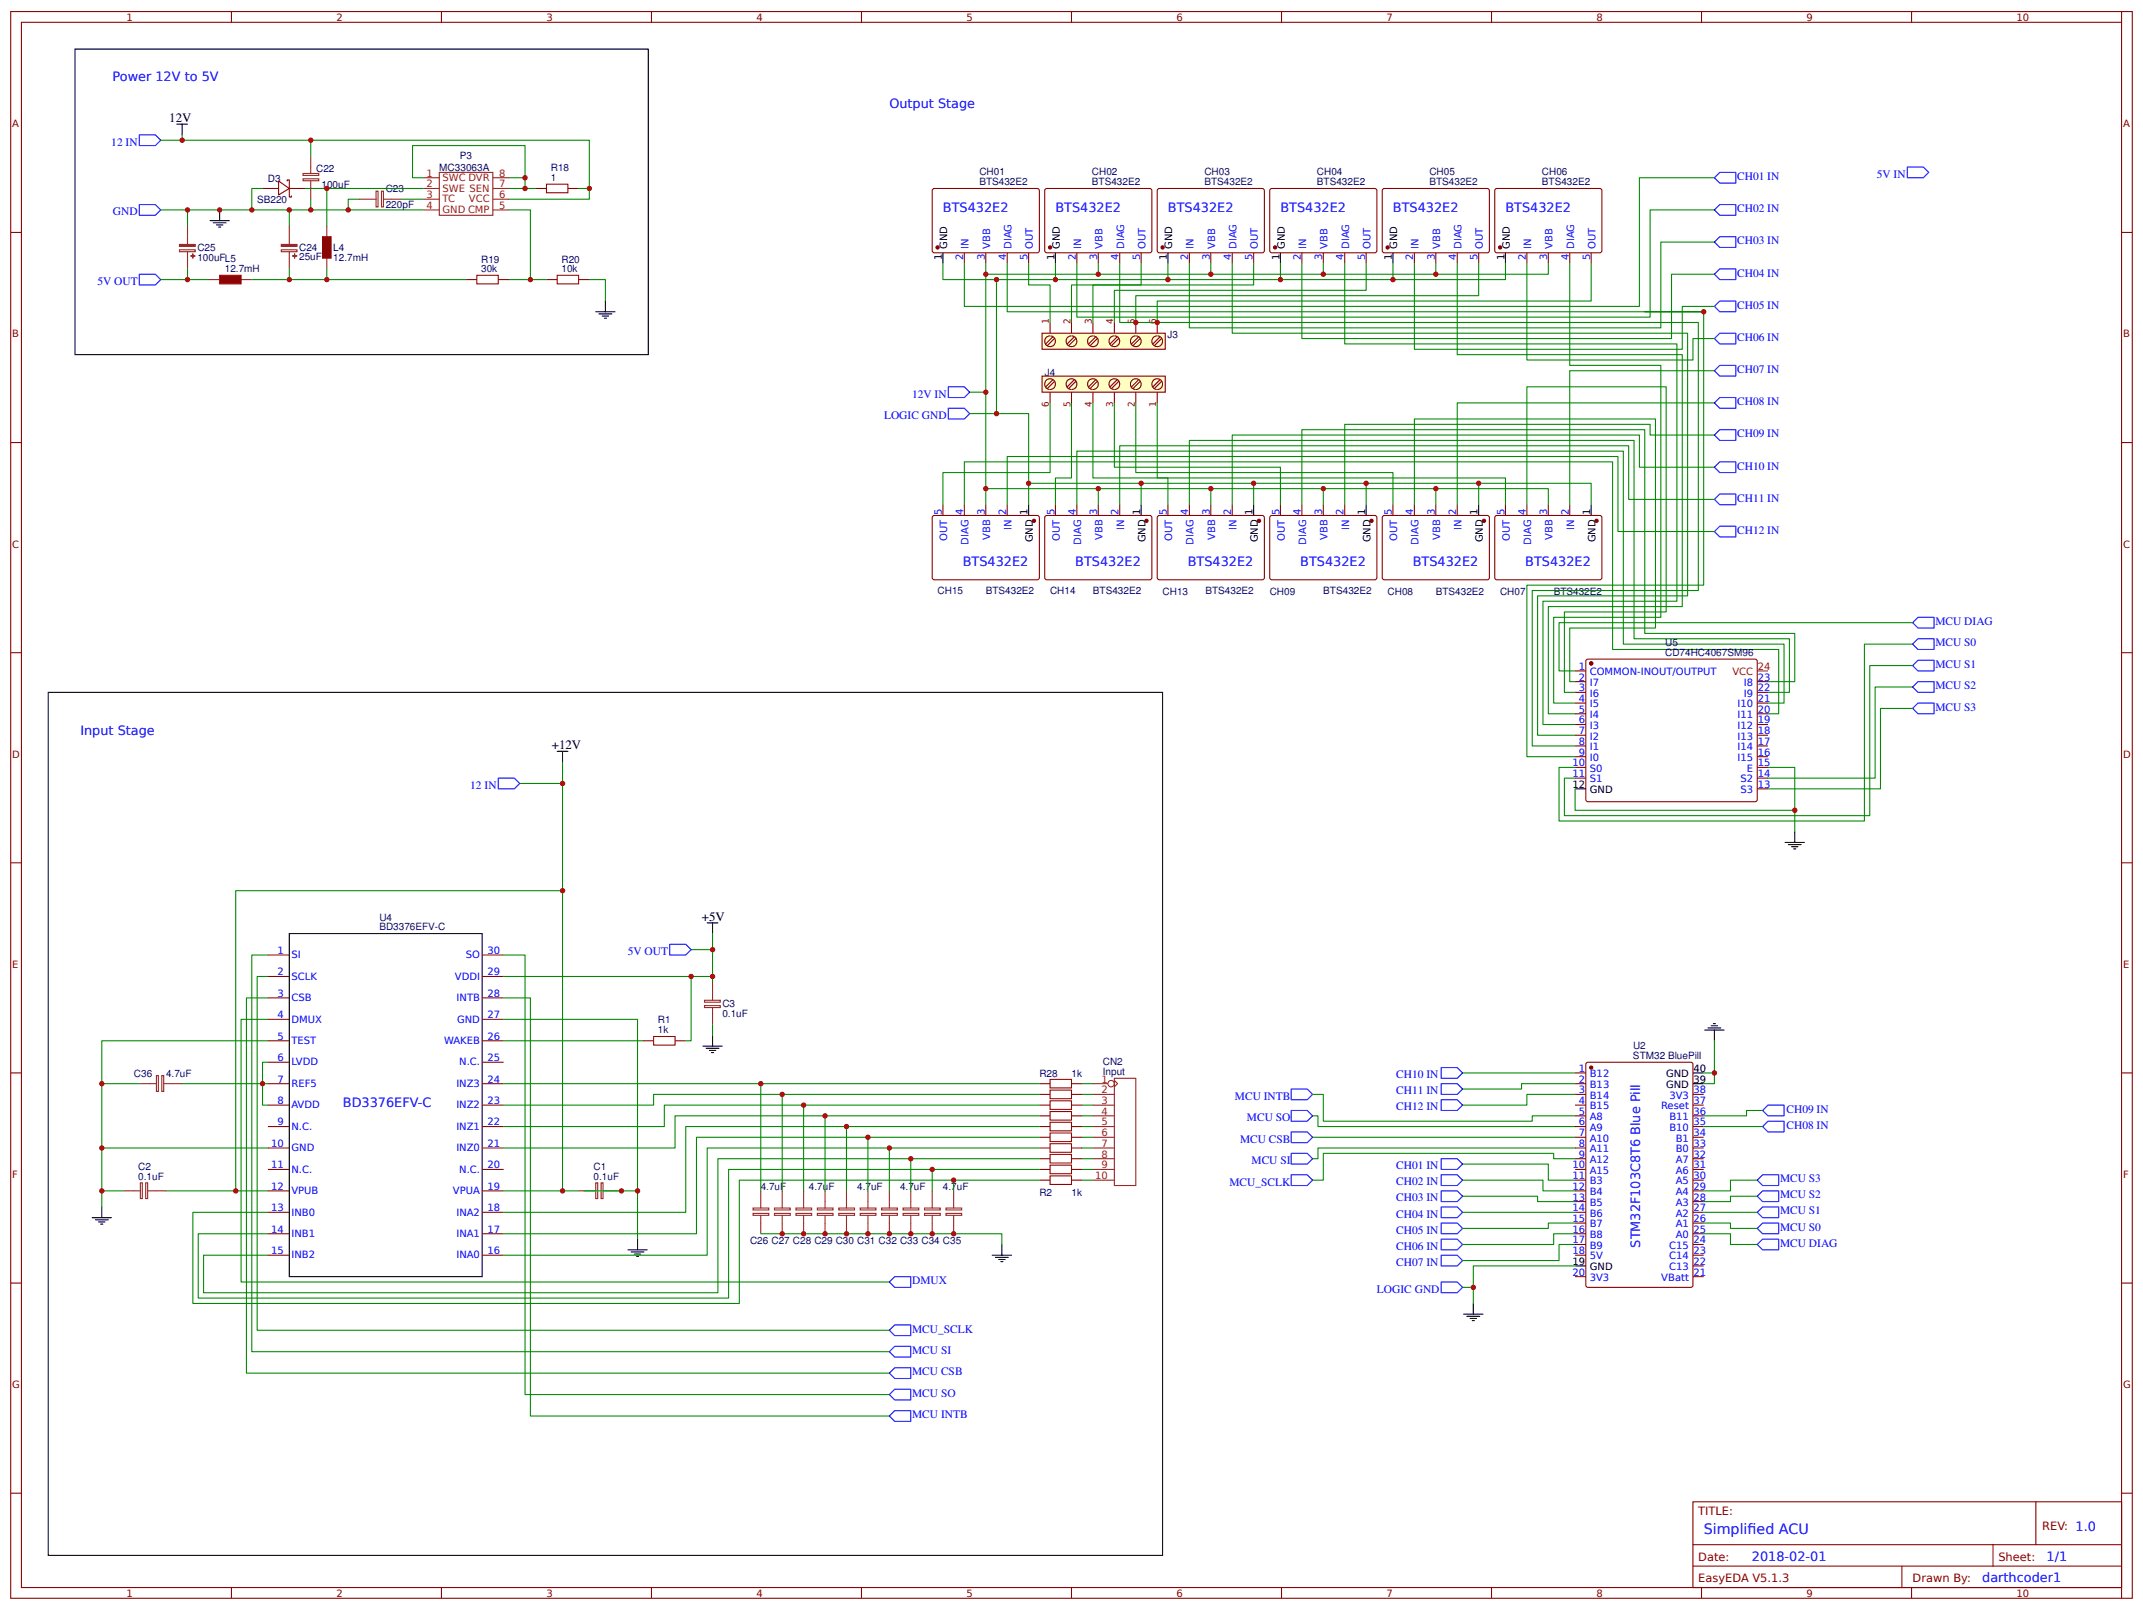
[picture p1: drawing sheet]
<svg xmlns="http://www.w3.org/2000/svg" width="529mm" height="397mm" viewBox="0 0 529 397" stroke-linecap="round" stroke-linejoin="round" font-family="sans-serif">
<defs><g id="words">
<g font-size="3.5" fill="#00f">
<text x="420.7" y="378.6">Simplifed ACU</text>
<text x="431.5" y="378.6">i</text>
</g>
<g font-size="3.2" fill="#00f">
<text x="27.8" y="20.1">Power 12V to 5V</text>
<text x="219.6" y="26.7">Output Stage</text>
<text x="232.8" y="52.4">BTS432E2</text>
<text x="260.6" y="52.4">BTS432E2</text>
<text x="288.4" y="52.4">BTS432E2</text>
<text x="316.2" y="52.4">BTS432E2</text>
<text x="344" y="52.4">BTS432E2</text>
<text x="371.7" y="52.4">BTS432E2</text>
<text x="237.7" y="139.7">BTS432E2</text>
<text x="265.5" y="139.7">BTS432E2</text>
<text x="293.3" y="139.7">BTS432E2</text>
<text x="321.1" y="139.7">BTS432E2</text>
<text x="348.9" y="139.7">BTS432E2</text>
<text x="376.6" y="139.7">BTS432E2</text>
<text x="19.8" y="181.5">Input Stage</text>
<text x="84.7" y="273.3">BD3376EFV-C</text>
<text x="405" y="307.9" transform="rotate(-90 405 307.9)">STM32F103C8T6 Blue Pill</text>
<text x="432.6" y="385.2">2018-02-01</text>
<text x="505.4" y="385.2">1/1</text>
<text x="489.5" y="390.5">darthcoder1</text>
</g>
<g font-size="3.2">
<text x="41.8" y="30.1">12V</text>
<text x="136.3" y="184.9">+12V</text>
<text x="173.3" y="227.2">+5V</text>
</g>
<g font-size="2.8" fill="#00f">
<text x="27.5" y="35.9">12 IN</text>
<text x="429" y="44.4">CH01 IN</text>
<text x="463.4" y="43.9">5V IN</text>
<text x="27.9" y="53.1">GND</text>
<text x="429" y="52.4">CH02 IN</text>
<text x="429" y="60.3">CH03 IN</text>
<text x="24" y="70.3">5V OUT</text>
<text x="429" y="68.3">CH04 IN</text>
<text x="429" y="76.2">CH05 IN</text>
<text x="429" y="84.1">CH06 IN</text>
<text x="429" y="92.1">CH07 IN</text>
<text x="225.2" y="98.1">12V IN</text>
<text x="429" y="100">CH08 IN</text>
<text x="218.3" y="103.4">LOGIC GND</text>
<text x="429" y="107.9">CH09 IN</text>
<text x="429" y="115.9">CH10 IN</text>
<text x="429" y="123.8">CH11 IN</text>
<text x="429" y="131.8">CH12 IN</text>
<text x="477.9" y="154.2">MCU DIAG</text>
<text x="477.9" y="159.5">MCU S0</text>
<text x="477.9" y="164.8">MCU S1</text>
<text x="477.9" y="170.1">MCU S2</text>
<text x="477.9" y="175.4">MCU S3</text>
<text x="116.1" y="194.7">12 IN</text>
<text x="155" y="235.7">5V OUT</text>
<text x="344.8" y="266.1">CH10 IN</text>
<text x="304.9" y="271.4">MCU INTB</text>
<text x="344.8" y="270">CH11 IN</text>
<text x="344.8" y="274">CH12 IN</text>
<text x="441.1" y="274.6">CH09 IN</text>
<text x="306.2" y="282">MCU CSB</text>
<text x="307.9" y="276.7">MCU SO</text>
<text x="441.1" y="278.6">CH08 IN</text>
<text x="309" y="287.3">MCU SI</text>
<text x="303.6" y="292.6">MCU_SCLK</text>
<text x="344.8" y="288.6">CH01 IN</text>
<text x="344.8" y="292.5">CH02 IN</text>
<text x="439.5" y="291.8">MCU S3</text>
<text x="344.8" y="296.5">CH03 IN</text>
<text x="439.5" y="299.7">MCU S1</text>
<text x="439.5" y="295.8">MCU S2</text>
<text x="344.8" y="300.5">CH04 IN</text>
<text x="344.8" y="304.4">CH05 IN</text>
<text x="439.5" y="303.7">MCU S0</text>
<text x="344.8" y="308.4">CH06 IN</text>
<text x="439.5" y="307.7">MCU DIAG</text>
<text x="225.2" y="317">DMUX</text>
<text x="344.8" y="312.4">CH07 IN</text>
<text x="340" y="319">LOGIC GND</text>
<text x="225.2" y="328.9">MCU_SCLK</text>
<text x="225.2" y="334.2">MCU SI</text>
<text x="225.2" y="339.5">MCU CSB</text>
<text x="225.2" y="344.7">MCU SO</text>
<text x="225.2" y="350">MCU INTB</text>
</g>
<g font-size="2.8" fill="#800">
<text x="419.4" y="373.8">TITLE:</text>
<text x="504.3" y="377.5">REV: 1.0</text>
<text x="419.4" y="385.2">Date:</text>
<text x="493.4" y="385.2">Sheet:</text>
<text x="419.4" y="390.5">EasyEDA V5.1.3</text>
<text x="472.3" y="390.5">Drawn By:</text>
</g>
<g font-size="2.5" fill="#800">
<text x="31.2" y="5.1">1</text>
<text x="83.1" y="5.1">2</text>
<text x="134.9" y="5.1">3</text>
<text x="186.8" y="5.1">4</text>
<text x="238.7" y="5.1">5</text>
<text x="290.5" y="5.1">6</text>
<text x="342.4" y="5.1">7</text>
<text x="394.2" y="5.1">8</text>
<text x="446.1" y="5.1">9</text>
<text x="497.9" y="5.1">10</text>
<text x="3" y="31.4">A</text>
<text x="524.3" y="31.4">A</text>
<text x="3" y="83.3">B</text>
<text x="524.3" y="83.3">B</text>
<text x="3" y="135.1">C</text>
<text x="524.3" y="135.1">C</text>
<text x="3" y="187">D</text>
<text x="524.3" y="187">D</text>
<text x="3" y="238.9">E</text>
<text x="524.3" y="238.9">E</text>
<text x="3" y="290.7">F</text>
<text x="524.3" y="290.7">F</text>
<text x="3" y="342.6">G</text>
<text x="524.3" y="342.6">G</text>
<text x="31.2" y="394">1</text>
<text x="83.1" y="394">2</text>
<text x="134.9" y="394">3</text>
<text x="186.8" y="394">4</text>
<text x="238.7" y="394">5</text>
<text x="290.5" y="394">6</text>
<text x="342.4" y="394">7</text>
<text x="394.2" y="394">8</text>
<text x="446.1" y="394">9</text>
<text x="497.9" y="394">10</text>
</g>
<g font-size="2.5" fill="#000080">
<text x="113.5" y="39.3">P3</text>
<text x="66.1" y="44.8">D3</text>
<text x="78.1" y="42.4">C22</text>
<text x="79.4" y="46.4">100uF</text>
<text x="95.3" y="47.4">C23</text>
<text x="108.5" y="42.2">MC33063A</text>
<text x="136" y="44.7">1</text>
<text x="136" y="42.3">R18</text>
<text x="241.8" y="45.7">BTS432E2</text>
<text x="241.8" y="43.3">CH01</text>
<text x="269.6" y="45.7">BTS432E2</text>
<text x="269.6" y="43.3">CH02</text>
<text x="297.4" y="45.7">BTS432E2</text>
<text x="297.4" y="43.3">CH03</text>
<text x="325.2" y="45.7">BTS432E2</text>
<text x="325.2" y="43.3">CH04</text>
<text x="353" y="45.7">BTS432E2</text>
<text x="353" y="43.3">CH05</text>
<text x="380.7" y="45.7">BTS432E2</text>
<text x="380.7" y="43.3">CH06</text>
<text x="63.5" y="50.1">SB220</text>
<text x="95.2" y="51.4">220pF</text>
<text x="48.7" y="64.3">100uFL5</text>
<text x="48.7" y="61.9">C25</text>
<text x="73.9" y="64.3">25uF</text>
<text x="73.9" y="62">C24</text>
<text x="82.3" y="64.3">12.7mH</text>
<text x="82.3" y="62">L4</text>
<text x="118.8" y="64.8">R19</text>
<text x="138.7" y="64.8">R20</text>
<text x="55.5" y="67.1">12.7mH</text>
<text x="118.8" y="67.1">30k</text>
<text x="138.6" y="67.1">10k</text>
<text x="288.3" y="83.5">J3</text>
<text x="258" y="92.7">J4</text>
<text x="231.5" y="146.7">CH15</text>
<text x="243.4" y="146.7">BTS432E2</text>
<text x="259.3" y="146.7">CH14</text>
<text x="269.9" y="146.7">BTS432E2</text>
<text x="287.1" y="146.9">CH13</text>
<text x="297.7" y="146.7">BTS432E2</text>
<text x="313.5" y="146.9">CH09</text>
<text x="326.8" y="146.7">BTS432E2</text>
<text x="342.6" y="146.9">CH08</text>
<text x="354.5" y="146.9">BTS432E2</text>
<text x="370.4" y="146.9">CH07</text>
<text x="383.6" y="146.9">BTS432E2</text>
<text x="411.2" y="161.9">CD74HC4067SM96</text>
<text x="411.2" y="159.5">U5</text>
<text x="93.7" y="227.2">U4</text>
<text x="93.7" y="229.6">BD3376EFV-C</text>
<text x="178.4" y="250.9">0.1uF</text>
<text x="178.4" y="248.5">C3</text>
<text x="162.5" y="255">1k</text>
<text x="162.5" y="252.6">R1</text>
<text x="272.3" y="262.9">CN2</text>
<text x="403.2" y="261.4">STM32 BluePill</text>
<text x="403.2" y="258.9">U2</text>
<text x="33.1" y="265.7">C36</text>
<text x="41" y="265.7">4.7uF</text>
<text x="256.6" y="265.7">R28</text>
<text x="264.6" y="265.7">1k</text>
<text x="272.3" y="265.3">Input</text>
<text x="34.1" y="291.1">0.1uF</text>
<text x="34.1" y="288.7">C2</text>
<text x="146.6" y="291.1">0.1uF</text>
<text x="146.6" y="288.7">C1</text>
<text x="187.9" y="293.7">4.7uF</text>
<text x="199.8" y="293.7">4.7uF</text>
<text x="211.7" y="293.7">4.7uF</text>
<text x="222.2" y="293.7">4.7uF</text>
<text x="232.8" y="293.7">4.7uF</text>
<text x="256.6" y="295.1">R2</text>
<text x="264.6" y="295.1">1k</text>
<text x="185.2" y="307">C26 C27 C28 C29 C30 C31 C32 C33 C34 C35</text>
</g>
<g font-size="2.5" fill="#8d2323">
<text x="105.3" y="43.6">1</text>
<text x="105.3" y="46.2">2</text>
<text x="109.3" y="44.7">SWC DVR</text>
<text x="109.3" y="47.3">SWE SEN</text>
<text x="123.3" y="46.2">7</text>
<text x="123.3" y="43.6">8</text>
<text x="105.3" y="48.9">3</text>
<text x="105.3" y="51.5">4</text>
<text x="109.3" y="50">TC</text>
<text x="109.3" y="52.6">GND CMP</text>
<text x="115.8" y="50">VCC</text>
<text x="123.3" y="51.5">5</text>
<text x="123.3" y="48.9">6</text>
<text x="272" y="267.2">1</text>
<text x="272" y="269.8">2</text>
<text x="272" y="272.5">3</text>
<text x="272" y="275.1">4</text>
<text x="272" y="277.8">5</text>
<text x="272" y="280.4">6</text>
<text x="272" y="283.1">7</text>
<text x="272" y="285.7">8</text>
<text x="270.4" y="291">10</text>
<text x="272" y="288.3">9</text>
</g>
<g font-size="2.5">
<text x="232.6" y="64.1" transform="rotate(-90 232.6 64.1)">1</text>
<text x="233.9" y="61.4" transform="rotate(-90 233.9 61.4)">GND</text>
<text x="260.3" y="64.1" transform="rotate(-90 260.3 64.1)">1</text>
<text x="261.7" y="61.4" transform="rotate(-90 261.7 61.4)">GND</text>
<text x="288.1" y="64.1" transform="rotate(-90 288.1 64.1)">1</text>
<text x="289.5" y="61.4" transform="rotate(-90 289.5 61.4)">GND</text>
<text x="315.9" y="64.1" transform="rotate(-90 315.9 64.1)">1</text>
<text x="317.2" y="61.4" transform="rotate(-90 317.2 61.4)">GND</text>
<text x="343.7" y="64.1" transform="rotate(-90 343.7 64.1)">1</text>
<text x="345" y="61.4" transform="rotate(-90 345 61.4)">GND</text>
<text x="371.5" y="64.1" transform="rotate(-90 371.5 64.1)">1</text>
<text x="372.8" y="61.4" transform="rotate(-90 372.8 61.4)">GND</text>
<text x="253.7" y="127.1" transform="rotate(-90 253.7 127.1)">1</text>
<text x="281.5" y="127.1" transform="rotate(-90 281.5 127.1)">1</text>
<text x="309.3" y="127.1" transform="rotate(-90 309.3 127.1)">1</text>
<text x="337.1" y="127.1" transform="rotate(-90 337.1 127.1)">1</text>
<text x="364.9" y="127.1" transform="rotate(-90 364.9 127.1)">1</text>
<text x="392.6" y="127.1" transform="rotate(-90 392.6 127.1)">1</text>
<text x="255.1" y="133.9" transform="rotate(-90 255.1 133.9)">GND</text>
<text x="282.8" y="133.9" transform="rotate(-90 282.8 133.9)">GND</text>
<text x="310.6" y="133.9" transform="rotate(-90 310.6 133.9)">GND</text>
<text x="338.4" y="133.9" transform="rotate(-90 338.4 133.9)">GND</text>
<text x="366.2" y="133.9" transform="rotate(-90 366.2 133.9)">GND</text>
<text x="394" y="133.9" transform="rotate(-90 394 133.9)">GND</text>
<text x="388.3" y="194.4">12</text>
<text x="392.6" y="195.7">GND</text>
<text x="411.4" y="268.5">GND</text>
<text x="411.4" y="265.9">GND</text>
<text x="418.2" y="267.2">39</text>
<text x="418.2" y="264.5">40</text>
<text x="388.3" y="312.2">19</text>
<text x="392.6" y="313.5">GND</text>
</g>
<g font-size="2.5" fill="#00f">
<text x="237.9" y="64.1" transform="rotate(-90 237.9 64.1)">2</text>
<text x="239.2" y="61.4" transform="rotate(-90 239.2 61.4)">IN</text>
<text x="243.2" y="64.1" transform="rotate(-90 243.2 64.1)">3</text>
<text x="244.5" y="61.4" transform="rotate(-90 244.5 61.4)">VBB</text>
<text x="248.4" y="64.1" transform="rotate(-90 248.4 64.1)">4</text>
<text x="249.8" y="61.4" transform="rotate(-90 249.8 61.4)">DIAG</text>
<text x="253.7" y="64.1" transform="rotate(-90 253.7 64.1)">5</text>
<text x="255.1" y="61.4" transform="rotate(-90 255.1 61.4)">OUT</text>
<text x="265.6" y="64.1" transform="rotate(-90 265.6 64.1)">2</text>
<text x="267" y="61.4" transform="rotate(-90 267 61.4)">IN</text>
<text x="270.9" y="64.1" transform="rotate(-90 270.9 64.1)">3</text>
<text x="272.3" y="61.4" transform="rotate(-90 272.3 61.4)">VBB</text>
<text x="276.2" y="64.1" transform="rotate(-90 276.2 64.1)">4</text>
<text x="277.5" y="61.4" transform="rotate(-90 277.5 61.4)">DIAG</text>
<text x="281.5" y="64.1" transform="rotate(-90 281.5 64.1)">5</text>
<text x="282.8" y="61.4" transform="rotate(-90 282.8 61.4)">OUT</text>
<text x="293.4" y="64.1" transform="rotate(-90 293.4 64.1)">2</text>
<text x="294.7" y="61.4" transform="rotate(-90 294.7 61.4)">IN</text>
<text x="298.7" y="64.1" transform="rotate(-90 298.7 64.1)">3</text>
<text x="300" y="61.4" transform="rotate(-90 300 61.4)">VBB</text>
<text x="304" y="64.1" transform="rotate(-90 304 64.1)">4</text>
<text x="305.3" y="61.4" transform="rotate(-90 305.3 61.4)">DIAG</text>
<text x="309.3" y="64.1" transform="rotate(-90 309.3 64.1)">5</text>
<text x="310.6" y="61.4" transform="rotate(-90 310.6 61.4)">OUT</text>
<text x="321.2" y="64.1" transform="rotate(-90 321.2 64.1)">2</text>
<text x="322.5" y="61.4" transform="rotate(-90 322.5 61.4)">IN</text>
<text x="326.5" y="64.1" transform="rotate(-90 326.5 64.1)">3</text>
<text x="327.8" y="61.4" transform="rotate(-90 327.8 61.4)">VBB</text>
<text x="331.8" y="64.1" transform="rotate(-90 331.8 64.1)">4</text>
<text x="333.1" y="61.4" transform="rotate(-90 333.1 61.4)">DIAG</text>
<text x="337.1" y="64.1" transform="rotate(-90 337.1 64.1)">5</text>
<text x="338.4" y="61.4" transform="rotate(-90 338.4 61.4)">OUT</text>
<text x="349" y="64.1" transform="rotate(-90 349 64.1)">2</text>
<text x="350.3" y="61.4" transform="rotate(-90 350.3 61.4)">IN</text>
<text x="354.3" y="64.1" transform="rotate(-90 354.3 64.1)">3</text>
<text x="355.6" y="61.4" transform="rotate(-90 355.6 61.4)">VBB</text>
<text x="359.6" y="64.1" transform="rotate(-90 359.6 64.1)">4</text>
<text x="360.9" y="61.4" transform="rotate(-90 360.9 61.4)">DIAG</text>
<text x="364.9" y="64.1" transform="rotate(-90 364.9 64.1)">5</text>
<text x="366.2" y="61.4" transform="rotate(-90 366.2 61.4)">OUT</text>
<text x="376.8" y="64.1" transform="rotate(-90 376.8 64.1)">2</text>
<text x="378.1" y="61.4" transform="rotate(-90 378.1 61.4)">IN</text>
<text x="382.1" y="64.1" transform="rotate(-90 382.1 64.1)">3</text>
<text x="383.4" y="61.4" transform="rotate(-90 383.4 61.4)">VBB</text>
<text x="387.3" y="64.1" transform="rotate(-90 387.3 64.1)">4</text>
<text x="388.7" y="61.4" transform="rotate(-90 388.7 61.4)">DIAG</text>
<text x="392.6" y="64.1" transform="rotate(-90 392.6 64.1)">5</text>
<text x="394" y="61.4" transform="rotate(-90 394 61.4)">OUT</text>
<text x="232.6" y="127.1" transform="rotate(-90 232.6 127.1)">5</text>
<text x="237.9" y="127.1" transform="rotate(-90 237.9 127.1)">4</text>
<text x="243.2" y="127.1" transform="rotate(-90 243.2 127.1)">3</text>
<text x="248.4" y="127.1" transform="rotate(-90 248.4 127.1)">2</text>
<text x="249.8" y="130.8" transform="rotate(-90 249.8 130.8)">IN</text>
<text x="260.3" y="127.1" transform="rotate(-90 260.3 127.1)">5</text>
<text x="265.6" y="127.1" transform="rotate(-90 265.6 127.1)">4</text>
<text x="270.9" y="127.1" transform="rotate(-90 270.9 127.1)">3</text>
<text x="276.2" y="127.1" transform="rotate(-90 276.2 127.1)">2</text>
<text x="277.5" y="130.8" transform="rotate(-90 277.5 130.8)">IN</text>
<text x="288.1" y="127.1" transform="rotate(-90 288.1 127.1)">5</text>
<text x="293.4" y="127.1" transform="rotate(-90 293.4 127.1)">4</text>
<text x="298.7" y="127.1" transform="rotate(-90 298.7 127.1)">3</text>
<text x="304" y="127.1" transform="rotate(-90 304 127.1)">2</text>
<text x="305.3" y="130.8" transform="rotate(-90 305.3 130.8)">IN</text>
<text x="315.9" y="127.1" transform="rotate(-90 315.9 127.1)">5</text>
<text x="321.2" y="127.1" transform="rotate(-90 321.2 127.1)">4</text>
<text x="326.5" y="127.1" transform="rotate(-90 326.5 127.1)">3</text>
<text x="331.8" y="127.1" transform="rotate(-90 331.8 127.1)">2</text>
<text x="333.1" y="130.8" transform="rotate(-90 333.1 130.8)">IN</text>
<text x="343.7" y="127.1" transform="rotate(-90 343.7 127.1)">5</text>
<text x="349" y="127.1" transform="rotate(-90 349 127.1)">4</text>
<text x="354.3" y="127.1" transform="rotate(-90 354.3 127.1)">3</text>
<text x="359.6" y="127.1" transform="rotate(-90 359.6 127.1)">2</text>
<text x="360.9" y="130.8" transform="rotate(-90 360.9 130.8)">IN</text>
<text x="371.5" y="127.1" transform="rotate(-90 371.5 127.1)">5</text>
<text x="376.8" y="127.1" transform="rotate(-90 376.8 127.1)">4</text>
<text x="382.1" y="127.1" transform="rotate(-90 382.1 127.1)">3</text>
<text x="387.3" y="127.1" transform="rotate(-90 387.3 127.1)">2</text>
<text x="388.7" y="130.8" transform="rotate(-90 388.7 130.8)">IN</text>
<text x="233.9" y="133.5" transform="rotate(-90 233.9 133.5)">OUT</text>
<text x="239.2" y="134.4" transform="rotate(-90 239.2 134.4)">DIAG</text>
<text x="244.5" y="133.3" transform="rotate(-90 244.5 133.3)">VBB</text>
<text x="261.7" y="133.5" transform="rotate(-90 261.7 133.5)">OUT</text>
<text x="267" y="134.4" transform="rotate(-90 267 134.4)">DIAG</text>
<text x="272.3" y="133.3" transform="rotate(-90 272.3 133.3)">VBB</text>
<text x="289.5" y="133.5" transform="rotate(-90 289.5 133.5)">OUT</text>
<text x="294.7" y="134.4" transform="rotate(-90 294.7 134.4)">DIAG</text>
<text x="300" y="133.3" transform="rotate(-90 300 133.3)">VBB</text>
<text x="317.2" y="133.5" transform="rotate(-90 317.2 133.5)">OUT</text>
<text x="322.5" y="134.4" transform="rotate(-90 322.5 134.4)">DIAG</text>
<text x="327.8" y="133.3" transform="rotate(-90 327.8 133.3)">VBB</text>
<text x="345" y="133.5" transform="rotate(-90 345 133.5)">OUT</text>
<text x="350.3" y="134.4" transform="rotate(-90 350.3 134.4)">DIAG</text>
<text x="355.6" y="133.3" transform="rotate(-90 355.6 133.3)">VBB</text>
<text x="372.8" y="133.5" transform="rotate(-90 372.8 133.5)">OUT</text>
<text x="378.1" y="134.4" transform="rotate(-90 378.1 134.4)">DIAG</text>
<text x="383.4" y="133.3" transform="rotate(-90 383.4 133.3)">VBB</text>
<text x="389.9" y="165.3">1</text>
<text x="389.9" y="168">2</text>
<text x="392.6" y="166.6">COMMON-INOUT/OUTPUT</text>
<text x="434" y="168">23</text>
<text x="389.9" y="170.6">3</text>
<text x="389.9" y="173.2">4</text>
<text x="392.6" y="169.3">I7</text>
<text x="392.6" y="171.9">I6</text>
<text x="430.6" y="171.9">I9</text>
<text x="430.6" y="169.3">I8</text>
<text x="434" y="170.6">22</text>
<text x="434" y="173.2">21</text>
<text x="389.9" y="175.9">5</text>
<text x="389.9" y="178.5">6</text>
<text x="392.6" y="174.6">I5</text>
<text x="392.6" y="177.2">I4</text>
<text x="392.6" y="179.9">I3</text>
<text x="429.1" y="179.9">I12</text>
<text x="429.1" y="177.2">I11</text>
<text x="429.1" y="174.6">I10</text>
<text x="434" y="178.5">19</text>
<text x="434" y="175.9">20</text>
<text x="389.9" y="181.2">7</text>
<text x="389.9" y="183.8">8</text>
<text x="392.6" y="182.5">I2</text>
<text x="392.6" y="185.2">I1</text>
<text x="429.1" y="185.2">I14</text>
<text x="429.1" y="182.5">I13</text>
<text x="434" y="183.8">17</text>
<text x="434" y="181.2">18</text>
<text x="388.3" y="189.1">10</text>
<text x="388.3" y="191.8">11</text>
<text x="389.9" y="186.5">9</text>
<text x="392.6" y="187.8">I0</text>
<text x="392.6" y="190.4">S0</text>
<text x="429.1" y="187.8">I15</text>
<text x="431.4" y="190.4">E</text>
<text x="434" y="189.1">15</text>
<text x="434" y="191.8">14</text>
<text x="434" y="186.5">16</text>
<text x="392.6" y="193.1">S1</text>
<text x="429.8" y="195.7">S3</text>
<text x="429.8" y="193.1">S2</text>
<text x="434" y="194.4">13</text>
<text x="68.5" y="235.4">1</text>
<text x="72" y="236.5">SI</text>
<text x="115" y="236.5">SO</text>
<text x="120.4" y="235.4">30</text>
<text x="68.5" y="240.7">2</text>
<text x="72" y="241.8">SCLK</text>
<text x="112.3" y="241.8">VDDI</text>
<text x="120.4" y="240.7">29</text>
<text x="68.5" y="246">3</text>
<text x="68.5" y="251.3">4</text>
<text x="72" y="247.1">CSB</text>
<text x="112.8" y="247.1">INTB</text>
<text x="120.4" y="251.3">27</text>
<text x="120.4" y="246">28</text>
<text x="68.5" y="256.6">5</text>
<text x="72" y="252.4">DMUX</text>
<text x="72" y="257.7">TEST</text>
<text x="109.7" y="257.7">WAKEB</text>
<text x="112.9" y="252.4">GND</text>
<text x="120.4" y="256.6">26</text>
<text x="68.5" y="261.9">6</text>
<text x="72" y="262.9">LVDD</text>
<text x="113.4" y="262.9">N.C.</text>
<text x="120.4" y="261.9">25</text>
<text x="68.5" y="267.2">7</text>
<text x="72" y="268.2">REF5</text>
<text x="112.7" y="268.2">INZ3</text>
<text x="120.4" y="267.2">24</text>
<text x="389.9" y="264.5">1</text>
<text x="389.9" y="267.2">2</text>
<text x="389.9" y="269.8">3</text>
<text x="392.6" y="265.9">B12</text>
<text x="392.6" y="268.5">B13</text>
<text x="418.2" y="269.8">38</text>
<text x="68.5" y="272.5">8</text>
<text x="72" y="273.5">AVDD</text>
<text x="112.7" y="273.5">INZ2</text>
<text x="120.4" y="272.5">23</text>
<text x="389.9" y="272.5">4</text>
<text x="389.9" y="275.1">5</text>
<text x="392.6" y="271.1">B14</text>
<text x="392.6" y="273.8">B15</text>
<text x="410.2" y="273.8">Reset</text>
<text x="412.2" y="271.1">3V3</text>
<text x="418.2" y="275.1">36</text>
<text x="418.2" y="272.5">37</text>
<text x="68.5" y="277.8">9</text>
<text x="72" y="278.8">N.C.</text>
<text x="112.7" y="278.8">INZ1</text>
<text x="120.4" y="277.8">22</text>
<text x="389.9" y="277.8">6</text>
<text x="389.9" y="280.4">7</text>
<text x="392.6" y="276.4">A8</text>
<text x="392.6" y="279.1">A9</text>
<text x="392.6" y="281.7">A10</text>
<text x="412.2" y="279.1">B10</text>
<text x="412.2" y="276.4">B11</text>
<text x="413.8" y="281.7">B1</text>
<text x="418.2" y="280.4">34</text>
<text x="418.2" y="277.8">35</text>
<text x="67" y="283.1">10</text>
<text x="72" y="284.1">GND</text>
<text x="112.7" y="284.1">INZ0</text>
<text x="120.4" y="283.1">21</text>
<text x="389.9" y="283.1">8</text>
<text x="389.9" y="285.7">9</text>
<text x="392.6" y="284.4">A11</text>
<text x="392.6" y="287">A12</text>
<text x="413.8" y="284.4">B0</text>
<text x="413.8" y="287">A7</text>
<text x="418.2" y="285.7">32</text>
<text x="418.2" y="283.1">33</text>
<text x="67" y="288.3">11</text>
<text x="67" y="293.6">12</text>
<text x="72" y="289.4">N.C.</text>
<text x="113.4" y="289.4">N.C.</text>
<text x="120.4" y="293.6">19</text>
<text x="120.4" y="288.3">20</text>
<text x="388.3" y="288.3">10</text>
<text x="388.3" y="291">11</text>
<text x="388.3" y="293.6">12</text>
<text x="392.6" y="289.7">A15</text>
<text x="392.6" y="292.3">B3</text>
<text x="413.8" y="292.3">A5</text>
<text x="413.8" y="289.7">A6</text>
<text x="418.2" y="293.6">29</text>
<text x="418.2" y="291">30</text>
<text x="418.2" y="288.3">31</text>
<text x="67" y="298.9">13</text>
<text x="72" y="294.7">VPUB</text>
<text x="72" y="300">INB0</text>
<text x="111.9" y="294.7">VPUA</text>
<text x="112.7" y="300">INA2</text>
<text x="120.4" y="298.9">18</text>
<text x="388.3" y="296.3">13</text>
<text x="388.3" y="298.9">14</text>
<text x="392.6" y="295">B4</text>
<text x="392.6" y="297.6">B5</text>
<text x="413.8" y="297.6">A3</text>
<text x="413.8" y="295">A4</text>
<text x="418.2" y="298.9">27</text>
<text x="418.2" y="296.3">28</text>
<text x="67" y="304.2">14</text>
<text x="72" y="305.3">INB1</text>
<text x="112.7" y="305.3">INA1</text>
<text x="120.4" y="304.2">17</text>
<text x="388.3" y="301.6">15</text>
<text x="388.3" y="304.2">16</text>
<text x="392.6" y="300.2">B6</text>
<text x="392.6" y="302.9">B7</text>
<text x="392.6" y="305.5">B8</text>
<text x="413.8" y="305.5">A0</text>
<text x="413.8" y="302.9">A1</text>
<text x="413.8" y="300.2">A2</text>
<text x="418.2" y="304.2">25</text>
<text x="418.2" y="301.6">26</text>
<text x="67" y="309.5">15</text>
<text x="72" y="310.6">INB2</text>
<text x="112.7" y="310.6">INA0</text>
<text x="120.4" y="309.5">16</text>
<text x="388.3" y="306.9">17</text>
<text x="388.3" y="309.5">18</text>
<text x="392.6" y="308.2">B9</text>
<text x="392.6" y="310.8">5V</text>
<text x="412.2" y="310.8">C14</text>
<text x="412.2" y="308.2">C15</text>
<text x="418.2" y="309.5">23</text>
<text x="418.2" y="306.9">24</text>
<text x="388.3" y="314.8">20</text>
<text x="392.6" y="316.1">3V3</text>
<text x="410.2" y="316.1">VBatt</text>
<text x="412.2" y="313.5">C13</text>
<text x="418.2" y="314.8">21</text>
<text x="418.2" y="312.2">22</text>
</g>
<g font-size="2.5" fill="#f00">
<text x="427.8" y="166.6">VCC</text>
<text x="434" y="165.3">24</text>
</g>
<g font-size="2.3" fill="#840000">
<text x="259" y="79.9" transform="rotate(-90 259 79.9)">1</text>
<text x="264.3" y="79.9" transform="rotate(-90 264.3 79.9)">2</text>
<text x="269.6" y="79.9" transform="rotate(-90 269.6 79.9)">3</text>
<text x="274.9" y="79.9" transform="rotate(-90 274.9 79.9)">4</text>
<text x="280.2" y="79.9" transform="rotate(-90 280.2 79.9)">5</text>
<text x="285.5" y="79.9" transform="rotate(-90 285.5 79.9)">6</text>
<text x="259" y="100.5" transform="rotate(-90 259 100.5)">6</text>
<text x="264.3" y="100.5" transform="rotate(-90 264.3 100.5)">5</text>
<text x="269.6" y="100.5" transform="rotate(-90 269.6 100.5)">4</text>
<text x="274.9" y="100.5" transform="rotate(-90 274.9 100.5)">3</text>
<text x="280.2" y="100.5" transform="rotate(-90 280.2 100.5)">2</text>
<text x="285.5" y="100.5" transform="rotate(-90 285.5 100.5)">1</text>
</g>
</g></defs>
<g fill="none" stroke="#800" stroke-width=".26">
<path d="M2.6 2.9h523.9v391.5h-523.9zM5.3 5.5h518.6v386.3h-518.6zM57.1 2.9v2.6M109 2.9v2.6M160.9 2.9v2.6M212.7 2.9v2.6M264.6 2.9v2.6M316.4 2.9v2.6M368.3 2.9v2.6M420.2 2.9v2.6M472 2.9v2.6M523.9 2.9v2.6"/>
<path d="M2.6 57.4h2.7M64.8 46.5h4M68.8 44.7l2.6 1.8-2.6 1.6zM70.9 44.7v-.3h.5v4.2h.6v-.2M71.4 46.5h4M132.3 46.5h2.6M140.2 46.5h2.7M230.3 46.8l.4-.3 25.7 .1 .2 .4v15.1l-.5 .3-25.7-.1-.2-.4zM258 46.8l.5-.3 25.7 .1 .2 .4v15.1l-.5 .3-25.7-.1-.2-.4zM285.8 46.8l.5-.3 25.6 .1 .3 .4-.1 15.1-.4 .3-25.7-.1-.2-.4zM313.6 46.8l.5-.3 25.6 .1 .3 .4-.1 15.1-.4 .3-25.7-.1-.3-.4zM341.4 46.8l.4-.3 25.7 .1 .3 .4-.1 15.1-.5 .3-25.6-.1-.3-.4z"/>
<path d="M369.4 46.6h25.9l.3 .4-.1 15.1-.5 .3-25.6-.1-.3-.4v-14.9zM523.9 57.4h2.6M115.1 69h2.6M123 69h2.7M134.9 69h2.7M142.9 69h2.6M238.1 62.4v2.6M243.4 62.4v2.6M248.7 62.4v2.6M254 62.4v2.6M265.9 62.4v2.6M271.2 62.4v2.6"/>
<path d="M276.5 62.4v2.6M281.8 62.4v2.6M293.7 62.4v2.6M299 62.4v2.6M304.3 62.4v2.6M309.6 62.4v2.6M321.5 62.4v2.6M326.8 62.4v2.6M332.1 62.4v2.6M337.3 62.4v2.6M349.2 62.4v2.6M354.5 62.4v2.6"/>
<path d="M359.8 62.4v2.6M365.1 62.4v2.6M377 62.4v2.6M382.3 62.4v2.6M387.6 62.4v2.6M392.9 62.4v2.6M2.6 109.2h2.7M523.9 109.2h2.6M230.3 127.5l.4-.3 25.7 .1 .2 .4v15.1l-.5 .3-25.7-.1-.2-.4zM232.8 124.6v2.6M238.1 124.6v2.6M243.4 124.6v2.6"/>
<path d="M248.7 124.6v2.6M258 127.5l.5-.3 25.7 .1 .2 .4v15.1l-.5 .3-25.7-.1-.2-.4zM260.6 124.6v2.6M265.9 124.6v2.6M271.2 124.6v2.6M276.5 124.6v2.6M285.8 127.5l.5-.3 25.6 .1 .3 .4-.1 15.1-.4 .3-25.7-.1-.2-.4zM288.4 124.6v2.6M293.7 124.6v2.6M299 124.6v2.6M304.3 124.6v2.6M313.6 127.5l.5-.3 25.6 .1 .3 .4-.1 15.1-.4 .3-25.7-.1-.3-.4z"/>
<path d="M316.2 124.6v2.6M321.5 124.6v2.6M326.8 124.6v2.6M332.1 124.6v2.6M341.4 127.5l.4-.3 25.7 .1 .3 .4-.1 15.1-.5 .3-25.6-.1-.3-.4zM344 124.6v2.6M349.2 124.6v2.6M354.5 124.6v2.6M359.8 124.6v2.6M369.4 127.3h25.9l.3 .4-.1 15.1-.5 .3-25.6-.1-.3-.4v-14.9zM371.7 124.6v2.6M377 124.6v2.6"/>
<path d="M382.3 124.6v2.6M387.6 124.6v2.6M2.6 161.1h2.7M523.9 161.1h2.6M2.6 212.9h2.7M523.9 212.9h2.6M66.1 235.7h5.3M119.1 235.7h5.3M66.1 241h5.3M66.1 246.3h5.3M66.1 251.6h5.3M66.1 256.9h5.3"/>
<path d="M119.1 241h5.3M119.1 246.3h5.3M119.1 251.6h5.3M119.1 256.9h5.3M158.7 256.9h2.7M166.7 256.9h2.6M2.6 264.8h2.7M66.1 267.4h5.3M66.1 272.7h5.3M66.1 278h5.3M66.1 262.1h5.3M119.1 267.4h5.3"/>
<path d="M119.1 272.7h5.3M119.1 278h5.3M119.1 262.1h5.3M256.6 267.4h2.7M256.6 270.1h2.7M256.6 272.7h2.7M256.6 275.4h2.7M256.6 278h2.7M264.6 267.4h2.6M264.6 270.1h2.6M264.6 272.7h2.6M264.6 275.4h2.6"/>
<path d="M264.6 278h2.6M388.9 264.8h2.7M388.9 267.4h2.7M388.9 270.1h2.7M388.9 272.7h2.7M388.9 275.4h2.7M388.9 278h2.7M391.8 262.2l25.7-.1 .5 .3v54.8l-.2 .4-25.7 .1-.4-.2-.1-54.8zM418 270.1h2.7M418 272.7h2.7M418 275.4h2.7M418 278h2.7"/>
<path d="M523.9 264.8h2.6M66.1 283.3h5.3M66.1 288.6h5.3M66.1 293.9h5.3M66.1 299.2h5.3M119.1 283.3h5.3M119.1 288.6h5.3M119.1 293.9h5.3M119.1 299.2h5.3M256.6 280.7h2.7M256.6 283.3h2.7M256.6 286h2.7"/>
<path d="M256.6 288.6h2.7M256.6 291.3h2.7M264.6 280.7h2.6M264.6 283.3h2.6M264.6 286h2.6M264.6 288.6h2.6M264.6 291.3h2.6M388.9 280.7h2.7M388.9 283.3h2.7M388.9 286h2.7M388.9 288.6h2.7M388.9 291.3h2.7"/>
<path d="M388.9 293.9h2.7M388.9 296.5h2.7M388.9 299.2h2.7M418 280.7h2.7M418 283.3h2.7M418 286h2.7M418 288.6h2.7M418 291.3h2.7M418 293.9h2.7M418 296.5h2.7M418 299.2h2.7M2.6 316.7h2.7"/>
<path d="M66.1 304.5h5.3M66.1 309.8h5.3M119.1 304.5h5.3M119.1 309.8h5.3M388.9 301.8h2.7M388.9 304.5h2.7M388.9 307.1h2.7M388.9 309.8h2.7M388.9 315.1h2.7M418 301.8h2.7M418 304.5h2.7M418 307.1h2.7"/>
<path d="M418 309.8h2.7M418 315.1h2.7M418 312.4h2.7M523.9 316.7h2.6M2.6 368.5h2.7M418 370.6h105.9v21.2h-105.9zM502.7 370.6v10.6M523.9 368.5h2.6M57.1 391.8v2.6M109 391.8v2.6M160.9 391.8v2.6M212.7 391.8v2.6"/>
<path d="M264.6 391.8v2.6M316.4 391.8v2.6M368.3 391.8v2.6M418 381.2h105.9M418 386.5h105.9M420.2 391.8v2.6M469.6 386.5v5.3M472 391.8v2.6M492.1 381.2v5.3M523.9 391.8v2.6"/>
</g>
<g fill="#800" stroke="#800" stroke-width=".26">
<circle cx="392.9" cy="263.5" r=".4"/>
<circle cx="231.5" cy="61.1" r=".4"/>
<circle cx="259.3" cy="61.1" r=".4"/>
<circle cx="287.1" cy="61.1" r=".4"/>
<circle cx="314.9" cy="61.1" r=".4"/>
<circle cx="342.6" cy="61.1" r=".4"/>
<circle cx="370.4" cy="61.1" r=".4"/>
<circle cx="338.7" cy="128.5" r=".4"/>
<circle cx="310.9" cy="128.5" r=".4"/>
<circle cx="283.1" cy="128.5" r=".4"/>
<circle cx="255.3" cy="128.5" r=".4"/>
<circle cx="394.2" cy="128.5" r=".4"/>
<circle cx="366.4" cy="128.5" r=".4"/>
</g>
<g fill="none" stroke="#000" stroke-width=".26">
<path d="M18.5 12.1h141.6v75.4h-141.6zM43.7 30.6h2.6M45 30.6v2.7M51.9 54.5h4.7M52.7 55h3.1M53.4 55.5h1.6M54 56h.5M54.2 51.8v2.7M147.1 76.9h4.8M147.9 77.5h3.2M148.7 78h1.6M149.2 78.5h.6"/>
<path d="M149.5 74.3v2.6M232.8 62.4v2.6M260.6 62.4v2.6M288.4 62.4v2.6M316.2 62.4v2.6M344 62.4v2.6M371.7 62.4v2.6M254 124.6v2.6M281.8 124.6v2.6M309.6 124.6v2.6M337.3 124.6v2.6M365.1 124.6v2.6"/>
<path d="M392.9 124.6v2.6M11.9 170.9h275.2v213h-275.2zM137.6 185.4h2.6M138.9 185.4v2.7M71.4 230.4h47.7v84.7h-47.7zM174.6 227.8h2.7M175.9 227.8v2.6M173.6 258.2h4.7M174.4 258.7h3.1M175.2 259.2h1.5M175.7 259.8h.5M175.9 255.5v2.7"/>
<path d="M418 267.4h2.7M418 264.8h2.7M25.1 297.9v2.6M22.8 300.5h4.7M23.5 301h3.2M24.3 301.6h1.6M24.9 302.1h.5M155 308.5h4.8M155.8 309h3.2M156.6 309.5h1.6M157.2 310h.5M157.4 305.8v2.7"/>
<path d="M245 309.8h4.8M245.8 310.3h3.2M246.6 310.8h1.6M247.1 311.4h.5M247.4 307.1v2.7M388.9 312.4h2.7"/>
</g>
<g fill="none" stroke="#8d2323" stroke-width=".26">
<path d="M76.7 38.6v4.2M46.3 55.8v4.5M71.4 55.8v4.5M74.8 44.1h3.9v.5h-3.9zM74.8 42.8h3.9v.5h-3.9zM76.7 44.7v4.5M80.7 55.8v2.6M88.6 49.2h4.3M92.9 47.2h.4v3.9h-.4zM94.2 47.2h.5v3.9h-.5zM94.7 49.2h4.5M104.5 43.9h4"/>
<path d="M104.5 46.5h4M104.5 49.2h4M104.5 51.8h4M108.5 42.5h13.2v10.6h-13.2zM121.7 43.9h4M121.7 46.5h4M121.7 49.2h4M121.7 51.8h4M44.3 61.6h3.9v.5h-3.9zM46.3 62.1v4.3M51.6 69h2.6M59.5 69h2.7"/>
<path d="M69.5 61.6h3.8v.5h-3.8zM71.4 62.1v4.3M80.7 63.7v2.7M174 246.9h3.9v.4h-3.9zM174 248.2h3.9v.5h-3.9zM175.9 242.3v4.5M175.9 248.7v4.2M34.4 267.4h4.2M38.6 265.5h.5v3.8h-.5zM40 265.5h.4v3.8h-.4zM40.5 267.4h4.5M269.9 267.4h3.7"/>
<path d="M269.9 270.1h5.3M269.9 272.7h5.3M269.9 275.4h5.3M269.9 278h5.3M275.2 266.6l.8 .8-.8 .8M275.2 266.1h5.3v26.5h-5.3zM30.4 293.9h4.3M34.7 291.9h.4v3.9h-.4zM36 291.9h.5v3.9h-.5zM36.5 293.9h4.5M142.9 293.9h4.2M147.1 291.9h.5v3.9h-.5z"/>
<path d="M148.4 291.9h.5v3.9h-.5zM149 293.9h4.5M185.9 299.5h3.9v.4h-3.9zM185.9 298.1h3.9v.5h-3.9zM187.9 293.9v4.2M187.9 300v4.5M191.2 299.5h3.9v.4h-3.9zM191.2 298.1h3.9v.5h-3.9zM193.1 293.9v4.2M193.1 300v4.5M196.5 299.5h3.9v.4h-3.9zM196.5 298.1h3.9v.5h-3.9z"/>
<path d="M198.4 293.9v4.2M198.4 300v4.5M201.8 299.5h3.9v.4h-3.9zM201.8 298.1h3.9v.5h-3.9zM203.7 293.9v4.2M203.7 300v4.5M207.1 299.5h3.9v.4h-3.9zM207.1 298.1h3.9v.5h-3.9zM209 293.9v4.2M209 300v4.5M212.4 299.5h3.9v.4h-3.9zM212.4 298.1h3.9v.5h-3.9z"/>
<path d="M214.3 293.9v4.2M214.3 300v4.5M217.7 299.5h3.9v.4h-3.9zM217.7 298.1h3.9v.5h-3.9zM219.6 293.9v4.2M219.6 300v4.5M223 299.5h3.9v.4h-3.9zM223 298.1h3.9v.5h-3.9zM224.9 293.9v4.2M224.9 300v4.5M228.3 299.5h3.9v.4h-3.9zM228.3 298.1h3.9v.5h-3.9z"/>
<path d="M230.2 293.9v4.2M230.2 300v4.5M233.6 299.5h3.9v.4h-3.9zM233.6 298.1h3.9v.5h-3.9zM235.5 293.9v4.2M235.5 300v4.5M269.9 280.7h5.3M269.9 283.3h5.3M269.9 286h5.3M269.9 288.6h5.3M269.9 291.3h5.3"/>
<circle cx="274.4" cy="267.4" r=".79"/>
</g>
<g fill="none" stroke="#080" stroke-width=".26">
<path d="M39.7 34.6h5.3M45 33.3v1.3h100.5v14.6h-19.8M76.7 34.6v4M39.7 51.8h64.8M46.3 51.8v4M64.8 46.5h-2.6v5.3M71.4 51.8v4M75.4 46.5h29.1M76.7 49.2v2.6M80.7 46.5v9.3M88.6 49.2h-2.6v2.6M99.2 49.2h5.3"/>
<path d="M104.5 43.9h-2.6v-8h27.7v8M125.7 43.9h3.9v2.6h-3.9M125.7 51.8h5.3v17.2M129.6 46.5h2.7M142.9 46.5h2.6M39.7 69h11.9M46.3 66.4v2.6M71.4 66.4v2.6M80.7 66.4v2.6h-18.5M80.7 69h34.4M125.7 69h9.2M145.5 69h4v5.3"/>
<path d="M232.8 65v4h27.8v-4M243.4 65v2.7h27.8v-2.7M243.4 67.7v29.1h-4M281.8 65v5.3h-17.2v9.3M288.4 65v4h-27.8M299 65v2.7h-27.8M309.6 65v5.3h-39.7v9.3M316.2 65v4h-27.8M326.8 65v2.7h-27.8M337.3 65v6.6h-62.1v8M344 65v4h-27.8M354.5 65v2.7h-27.7"/>
<path d="M365.1 65v8h-84.6v6.6M371.7 65v4h-27.7M382.3 65v2.7h-27.8M392.9 65v9.3h-107.1v5.3M243.4 96.8v23.8M281.8 119.3h-27.8v5.3M309.6 119.3h-27.8v5.3M337.3 119.3h-27.7v5.3M365.1 119.3h-27.8v5.3M271.2 120.6h-27.8v4M299 120.6h-27.8v4M326.8 120.6h-27.8v4"/>
<path d="M354.5 124.6v-4h27.8v4M354.5 120.6h-27.7v4M365.1 124.6v-5.3h27.8v5.3M138.9 188.1v105.8h-14.5M138.9 219.8h-80.7v74.1h7.9M66.1 235.7h-3.9v97.9h157.4M124.4 235.7h5.2v108.5h90M170.7 234.4h5.2v6.6h-51.5M66.1 256.9h-41v37M66.1 241h-2.6v87.3h156.1M66.1 246.3h-5.2v92.6h158.7M66.1 251.6h-6.6v64.8h160.1"/>
<path d="M124.4 251.6h33v42.3M124.4 246.3h6.6v103.2h88.6M124.4 256.9h34.3M170.7 241v15.9h-1.4M175.9 241v1.3M175.9 252.9v2.6M25.1 267.4h9.3M45 267.4h21.1M66.1 262.1h-1.3v10.6h1.3M124.4 267.4h132.2M187.9 267.4v26.5M193.1 270.1v23.8"/>
<path d="M198.4 272.7v21.2M203.7 275.4v18.5M209 278v15.9M256.6 278h-87.3v21.2h-44.9M256.6 275.4h-89.9v7.9h-42.3M256.6 272.7h-92.6v5.3h-39.6M256.6 270.1h-95.2v2.6h-37M267.2 278h2.7M267.2 275.4h2.7M267.2 272.7h2.7M267.2 270.1h2.7M267.2 267.4h2.7"/>
<path d="M25.1 283.3h41M30.4 293.9h-5.3v4M41 293.9h17.2M138.9 293.9h4M144.2 293.9h13.2v11.9M214.3 280.7v13.2M219.6 283.3v10.6M224.9 286v7.9M230.2 288.6v5.3M235.5 291.3v2.6M256.6 291.3h-74v30.4h-135v-22.5h18.5M256.6 288.6h-76.7v31.8h-131v-15.9h17.2"/>
<path d="M256.6 286h-79.3v33h-127v-9.2h15.8M256.6 283.3h-82v26.5h-50.2M256.6 280.7h-84.6v23.8h-47.6M267.2 291.3h2.7M267.2 288.6h2.7M267.2 286h2.7M267.2 283.3h2.7M267.2 280.7h2.7M187.9 304.5h59.5v2.6"/>
</g>
<g fill="none" stroke="#a00000" stroke-width=".26">
<path d="M134.9 45.5h5.3v2.1h-5.3zM117.7 67.9h5.3v2.2h-5.3zM137.6 67.9h5.3v2.2h-5.3zM161.4 255.8h5.3v2.1h-5.3zM259.3 279.6h5.3v2.1h-5.3zM259.3 277h5.3v2.1h-5.3zM259.3 274.3h5.3v2.1h-5.3zM259.3 271.7h5.3v2.1h-5.3zM259.3 269h5.3v2.1h-5.3zM259.3 266.4h5.3v2.1h-5.3zM259.3 290.2h5.3v2.1h-5.3zM259.3 287.5h5.3v2.2h-5.3z"/>
<path d="M259.3 284.9h5.3v2.1h-5.3zM259.3 282.3h5.3v2.1h-5.3z"/>
</g>
<g fill="#a00000" stroke="#a00000" stroke-width=".26">
<path d="M79.6 58.4h2.2v5.3h-2.2z"/>
<path d="M54.2 67.9h5.3v2.2h-5.3z"/>
</g>
<g fill="#8d2323" stroke="#8d2323" stroke-width=".26">
<path d="M69.5 60.3h3.8v.5h-3.8z"/>
<path d="M72.2 63.2h1.1z"/>
<path d="M72.7 62.7l.1 1z"/>
<path d="M44.3 60.3h3.9v.5h-3.9z"/>
<path d="M47.1 63.2h1.1z"/>
<path d="M47.6 62.7v1z"/>
</g>
<path d="M34.4 33.3h4l1.3 1.3-1.3 1.3h-4zM34.4 50.5h4l1.3 1.3-1.3 1.3h-4zM471 41.2h3.9l1.3 1.3-1.3 1.4h-3.9zM34.4 67.7h4l1.3 1.3-1.3 1.3h-4zM234.2 95.5h3.9l1.3 1.3-1.3 1.3h-3.9zM234.2 100.8h3.9l1.3 1.3-1.3 1.3h-3.9zM219.6 316.4l1.3-1.3h4v2.6h-4zM219.6 328.3l1.3-1.3h4v2.6h-4zM219.6 333.6l1.3-1.3h4v2.6h-4zM220.9 337.6h4v2.6h-4l-1.3-1.3zM219.6 344.2l1.3-1.4h4v2.7h-4zM219.6 349.5l1.3-1.4h4v2.7h-4z" fill="none" stroke="#00f" stroke-width=".26"/>
<path d="M257.3 82.2h30.4v4h-30.4z" fill="#ffffc2" stroke="#840000" stroke-width=".26"/>
<g fill="none" stroke="#840000" stroke-width=".26">
<path d="M259.3 79.6v2.6M264.6 79.6v2.6M269.9 79.6v2.6M275.2 79.6v2.6M280.5 79.6v2.6M285.8 79.6v2.6M259.3 82.9a1.32 1.32 0 0 0-1.2 2 1.32 1.32 0 0 0 2.3 0 1.32 1.32 0 0 0-1-2M260 83.2l-1.8 1.7M260.3 83.6l-1.7 1.7M264.6 82.9a1.32 1.32 0 0 0-1.2 2 1.32 1.32 0 0 0 2.3 0 1.32 1.32 0 0 0-1-2M265.2 83.2l-1.7 1.7M265.6 83.6l-1.7 1.7"/>
<path d="M269.9 82.9a1.32 1.32 0 0 0-1.2 2 1.32 1.32 0 0 0 2.3 0 1.32 1.32 0 0 0-1-2M270.5 83.2l-1.7 1.7M270.9 83.6l-1.7 1.7M275.2 82.9a1.32 1.32 0 0 0-1.2 2 1.32 1.32 0 0 0 2.3 0 1.32 1.32 0 0 0-1-2M275.8 83.2l-1.7 1.7M276.2 83.6l-1.7 1.7M280.5 82.9a1.32 1.32 0 0 0-1.2 2 1.32 1.32 0 0 0 2.3 0 1.32 1.32 0 0 0-1-2M281.1 83.2l-1.7 1.7M281.5 83.6l-1.7 1.7M285.8 82.9a1.32 1.32 0 0 0-1.2 2 1.32 1.32 0 0 0 2.3 0 1.32 1.32 0 0 0-1-2M286.4 83.2l-1.7 1.7M286.8 83.6l-1.7 1.7"/>
</g>
<path d="M257.3 92.8h30.4v4h-30.4z" fill="#ffffc2" stroke="#840000" stroke-width=".26"/>
<g fill="none" stroke="#840000" stroke-width=".26">
<path d="M259.2 96.1a1.32 1.32 0 0 1-1-2 1.32 1.32 0 0 1 2.3 .1 1.32 1.32 0 0 1-1.2 1.9M259.3 96.8v2.6M260 93.7l-1.8 1.8M260.3 94.1l-1.7 1.8M264.5 96.1a1.32 1.32 0 0 1-1-2 1.32 1.32 0 0 1 2.3 .1 1.32 1.32 0 0 1-1.2 1.9M264.6 96.8v2.6M265.2 93.7l-1.7 1.8M265.6 94.1l-1.7 1.8M269.8 96.1a1.32 1.32 0 0 1-1-2 1.32 1.32 0 0 1 2.2 .1 1.32 1.32 0 0 1-1.1 1.9M269.9 96.8v2.6M270.5 93.7l-1.7 1.8M270.9 94.1l-1.7 1.8"/>
<path d="M275 96.1a1.32 1.32 0 0 1-.9-2 1.32 1.32 0 0 1 2.2 .1 1.32 1.32 0 0 1-1.1 1.9M275.2 96.8v2.6M275.8 93.7l-1.7 1.8M276.2 94.1l-1.7 1.8M280.3 96.1a1.32 1.32 0 0 1-.9-2 1.32 1.32 0 0 1 2.2 .1 1.32 1.32 0 0 1-1.1 1.9M280.5 96.8v2.6M281.1 93.7l-1.7 1.8M281.5 94.1l-1.7 1.8M285.6 96.1a1.32 1.32 0 0 1-.9-2 1.32 1.32 0 0 1 2.2 .1 1.32 1.32 0 0 1-1.1 1.9M285.8 96.8v2.6M286.4 93.7l-1.7 1.8M286.8 94.1l-1.7 1.8"/>
</g>
<g fill="none" stroke="#080" stroke-width=".26">
<path d="M423.3 43.9h-18.5v31.7h-166.7v-10.6M423.3 51.8h-15.8v26.5h-141.6v-13.3M423.3 59.7h-13.2v21.2h-116.4v-15.9M246.1 69v33.1M248.7 65v11.9h172h-14.6M254 65v5.3h5.3v9.3M276.5 65v14.6h142.9v66.1h-41v38.4h10.5M304.3 65v17.2h112.4v64.9h-37v34.4h9.2M321.5 65v18.6h91.2v-15.9h10.6M332.1 65v19.9h82v63.5h-33.1v30.4h7.9M349.2 65v21.2h66.2v-10.6h7.9M359.8 65v22.5h55.6v62.2h-33.1v26.5h6.6"/>
<path d="M377 65v23.8h41v-5.2h5.3M387.6 65v25.2h22.5v62.1h-26.5v21.2h5.3M420.7 76.9v67.5h-43.7v42.3h11.9M259.3 99.4v17.2h-26.5v8M264.6 99.4v18.6h-4v6.6M269.9 99.4v18.6h18.5v6.6M275.2 99.4v15.9h41v9.3M280.5 99.4v17.2h63.5v8M285.8 99.4v18.6h85.9v6.6M423.3 91.5h-35.7v33.1M423.3 99.4h-63.5v25.2M239.4 102.1h14.6v17.2"/>
<path d="M423.3 115.3h-18.5v-7.9h-100.5v17.2M423.3 107.4h-15.8v-2.7h-75.4v19.9M238.1 124.6v-10.6h160.1v46.3h41v15.9h-2.6M248.7 124.6v-11.9h150.8v18.5h23.8M265.9 124.6v-13.3h134.9v47.7h39.7v14.5h-3.9M293.7 124.6v-15.9h109.8v48.9h38.4v13.3h-5.3M321.5 124.6v-18.6h84.6v50.3h37.1v11.9h-6.6M349.2 124.6v-21.2h59.6v51.6h-21.2v13.2h1.3M377 124.6v-29.1h34.4v55.5h-25.1v19.9h2.6M423.3 123.2h-21.1v-13.2h-125.7v14.6M472.3 153.7h-87.3v11.9h3.9M472.3 159h-11.9v43.6h-75.4v-13.2h3.9"/>
<path d="M472.3 164.3h-10.6v37h-75.4v-9.3h2.6M472.3 169.5h-9.3v22.5h-26.4M472.3 174.8h-8v19.9h-27.7M128.3 193.4h10.6M388.9 194.7v5.3h54.3M436.6 189.4h6.6v15.9M175.9 230.4v4M423.3 256.9v10.5h-2.6M324.1 275.4h1.3v2.6h63.5M324.1 270.1h2.7v6.6h51.6v-1.3h10.5M361.2 264.8h27.7M388.9 267.4h-13.2v1.4h-14.5"/>
<path d="M388.9 270.1h-11.9v2.6h-15.8M420.7 278h14.5M420.7 264.8h2.6M435.2 274.1h-3.9v1.3h-10.6M324.1 280.7h64.8M361.2 295.2h18.5v1.3h9.2M361.2 291.3h19.8v2.6h7.9M361.2 287.3h21.1v4h6.6M361.2 299.2h27.7M388.9 283.3h-63.5v2.7h-1.3M388.9 286h-5.3v-1.4h-56.8v6.7h-2.7M420.7 299.2h13.2"/>
<path d="M433.9 295.2h-6.6v1.3h-6.6M433.9 291.3h-6.6v2.6h-6.6M363.8 317.7v4M388.9 301.8h-6.6v1.4h-21.1M388.9 304.5h-5.3v2.6h-22.4M388.9 307.1h-3.9v4h-23.8M388.9 312.4h-25.1v5.3h-2.6M420.7 304.5h6.6v2.6h6.6M420.7 301.8h6.6v1.4h6.6"/>
</g>
<g fill="none" stroke="#00f" stroke-width=".26">
<path d="M423.3 43.9l1.4-1.4h3.9v2.7h-3.9zM424.7 50.5h3.9v2.6h-3.9l-1.4-1.3zM424.7 58.4h3.9v2.7h-3.9l-1.4-1.4zM424.7 66.4h3.9v2.6h-3.9l-1.4-1.3zM424.7 74.3h3.9v2.6h-3.9l-1.4-1.3zM423.3 91.5l1.4-1.3h3.9v2.6h-3.9zM424.7 82.2h3.9v2.7h-3.9l-1.4-1.3zM424.7 98.1h3.9v2.7h-3.9l-1.4-1.4zM424.7 106h3.9v2.7h-3.9l-1.4-1.3zM424.7 114h3.9v2.6h-3.9l-1.4-1.3zM424.7 121.9h3.9v2.7h-3.9l-1.4-1.4zM424.7 129.9h3.9v2.6h-3.9l-1.4-1.3z"/>
<path d="M472.3 153.7l1.3-1.4h4v2.7h-4zM472.3 159l1.3-1.4h4v2.7h-4zM472.3 164.3l1.3-1.4h4v2.7h-4zM472.3 169.5l1.3-1.3h4v2.7h-4zM472.3 174.8l1.3-1.3h4v2.7h-4zM123 192h4l1.3 1.4-1.3 1.3h-4zM165.4 233h3.9l1.4 1.4-1.4 1.3h-3.9zM318.8 279.3h4l1.3 1.4-1.3 1.3h-4zM318.8 274.1h4l1.3 1.3-1.3 1.3h-4zM318.8 268.8h4l1.3 1.3-1.3 1.3h-4zM355.9 263.5h3.9l1.4 1.3-1.4 1.3h-3.9zM355.9 267.4h3.9l1.4 1.4-1.4 1.3h-3.9z"/>
<path d="M355.9 271.4h3.9l1.4 1.3-1.4 1.4h-3.9zM435.2 278l1.4-1.3h3.9v2.6h-3.9zM435.2 274.1l1.4-1.4h3.9v2.7h-3.9zM318.8 289.9h4l1.3 1.4-1.3 1.3h-4zM318.8 284.6h4l1.3 1.4-1.3 1.3h-4zM355.9 286h3.9l1.4 1.3-1.4 1.3h-3.9zM355.9 289.9h3.9l1.4 1.4-1.4 1.3h-3.9zM355.9 293.9h3.9l1.4 1.3-1.4 1.3h-3.9zM355.9 297.9h3.9l1.4 1.3-1.4 1.3h-3.9zM433.9 299.2l1.3-1.3h4v2.6h-4zM433.9 295.2l1.3-1.3h4v2.6h-4zM433.9 291.3l1.3-1.4h4v2.7h-4z"/>
<path d="M355.9 301.8h3.9l1.4 1.4-1.4 1.3h-3.9zM355.9 305.8h3.9l1.4 1.3-1.4 1.4h-3.9zM355.9 309.8h3.9l1.4 1.3-1.4 1.3h-3.9zM355.9 316.4h3.9l1.4 1.3-1.4 1.3h-3.9zM433.9 307.1l1.3-1.3h4v2.7h-4zM433.9 303.2l1.3-1.4h4v2.7h-4z"/>
</g>
<circle cx="392.9" cy="163.7" r=".4" fill="#800" stroke="#800" stroke-width=".26"/>
<g fill="none" stroke="#800" stroke-width=".26">
<path d="M388.9 165.6h2.7M388.9 168.2h2.7M388.9 170.9h2.7M388.9 173.5h2.7M388.9 176.2h2.7M388.9 178.8h2.7M391.8 162.7h41.9l.2 .5-.1 34.4-.4 .3-41.6-.1-.2-.5v-34.1zM433.9 168.2h2.7M433.9 170.9h2.7M433.9 173.5h2.7M433.9 176.2h2.7M433.9 178.8h2.7"/>
<path d="M388.9 181.5h2.7M388.9 184.1h2.7M388.9 186.7h2.7M388.9 189.4h2.7M388.9 192h2.7M433.9 181.5h2.7M433.9 184.1h2.7M433.9 186.7h2.7M433.9 189.4h2.7M433.9 192h2.7M433.9 194.7h2.7"/>
</g>
<g fill="none" stroke="#000" stroke-width=".26">
<path d="M388.9 194.7h2.7M440.8 207.9h4.8M441.6 208.4h3.2M442.4 209h1.6M442.9 209.5h.5M443.2 205.3v2.6M421 254.2h4.7M421.7 253.7h3.2M422.5 253.2h1.6M423.1 252.6h.5M423.3 254.2v2.7M361.4 324.3h4.8"/>
<path d="M362.2 324.9h3.2M363 325.4h1.6M363.5 325.9h.6M363.8 321.7v2.6"/>
</g>
<path d="M433.9 165.6h2.7" fill="none" stroke="#f00" stroke-width=".26"/>
<g fill="#c00">
<circle cx="423.3" cy="264.8" r=".66"/>
<circle cx="46.3" cy="51.8" r=".66"/>
<circle cx="54.2" cy="51.8" r=".66"/>
<circle cx="71.4" cy="51.8" r=".66"/>
<circle cx="71.4" cy="69" r=".66"/>
<circle cx="129.6" cy="43.9" r=".66"/>
<circle cx="76.7" cy="34.6" r=".66"/>
<circle cx="145.5" cy="46.5" r=".66"/>
<circle cx="129.6" cy="46.5" r=".66"/>
<circle cx="76.7" cy="51.8" r=".66"/>
<circle cx="86" cy="51.8" r=".66"/>
<circle cx="62.2" cy="51.8" r=".66"/>
<circle cx="80.7" cy="46.5" r=".66"/>
<circle cx="131" cy="69" r=".66"/>
<circle cx="45" cy="34.6" r=".66"/>
<circle cx="80.7" cy="69" r=".66"/>
<circle cx="46.3" cy="69" r=".66"/>
<circle cx="25.1" cy="267.4" r=".66"/>
<circle cx="214.3" cy="280.7" r=".66"/>
<circle cx="203.7" cy="275.4" r=".66"/>
<circle cx="193.1" cy="270.1" r=".66"/>
<circle cx="153.5" cy="293.9" r=".66"/>
<circle cx="157.4" cy="293.9" r=".66"/>
<circle cx="25.1" cy="293.9" r=".66"/>
<circle cx="138.9" cy="293.9" r=".66"/>
<circle cx="138.9" cy="219.8" r=".66"/>
<circle cx="58.2" cy="293.9" r=".66"/>
<circle cx="170.7" cy="241" r=".66"/>
<circle cx="175.9" cy="241" r=".66"/>
<circle cx="193.1" cy="304.5" r=".66"/>
<circle cx="198.4" cy="304.5" r=".66"/>
<circle cx="203.7" cy="304.5" r=".66"/>
<circle cx="209" cy="304.5" r=".66"/>
<circle cx="214.3" cy="304.5" r=".66"/>
<circle cx="219.6" cy="304.5" r=".66"/>
<circle cx="224.9" cy="304.5" r=".66"/>
<circle cx="230.2" cy="304.5" r=".66"/>
<circle cx="235.5" cy="304.5" r=".66"/>
<circle cx="187.9" cy="267.4" r=".66"/>
<circle cx="198.4" cy="272.7" r=".66"/>
<circle cx="209" cy="278" r=".66"/>
<circle cx="219.6" cy="283.3" r=".66"/>
<circle cx="230.2" cy="288.6" r=".66"/>
<circle cx="224.9" cy="286" r=".66"/>
<circle cx="235.5" cy="291.3" r=".66"/>
<circle cx="64.8" cy="267.4" r=".66"/>
<circle cx="25.1" cy="283.3" r=".66"/>
<circle cx="420.7" cy="76.9" r=".66"/>
<circle cx="254" cy="119.3" r=".66"/>
<circle cx="243.4" cy="67.7" r=".66"/>
<circle cx="344" cy="69" r=".66"/>
<circle cx="288.4" cy="69" r=".66"/>
<circle cx="281.8" cy="119.3" r=".66"/>
<circle cx="337.3" cy="119.3" r=".66"/>
<circle cx="271.2" cy="120.6" r=".66"/>
<circle cx="326.8" cy="120.6" r=".66"/>
<circle cx="354.5" cy="67.7" r=".66"/>
<circle cx="299" cy="67.7" r=".66"/>
<circle cx="271.2" cy="67.7" r=".66"/>
<circle cx="326.8" cy="67.7" r=".66"/>
<circle cx="354.5" cy="120.6" r=".66"/>
<circle cx="299" cy="120.6" r=".66"/>
<circle cx="309.6" cy="119.3" r=".66"/>
<circle cx="260.6" cy="69" r=".66"/>
<circle cx="316.2" cy="69" r=".66"/>
<circle cx="243.4" cy="96.8" r=".66"/>
<circle cx="243.4" cy="120.6" r=".66"/>
<circle cx="246.1" cy="102.1" r=".66"/>
<circle cx="246.1" cy="69" r=".66"/>
<circle cx="280.5" cy="79.6" r=".66"/>
<circle cx="285.7" cy="79.6" r=".66"/>
<circle cx="365.1" cy="119.3" r=".66"/>
<circle cx="443.2" cy="200" r=".66"/>
<circle cx="138.9" cy="193.4" r=".66"/>
<circle cx="175.9" cy="234.4" r=".66"/>
<circle cx="363.8" cy="317.7" r=".66"/>
</g>
<use href="#words"/>
</svg>
